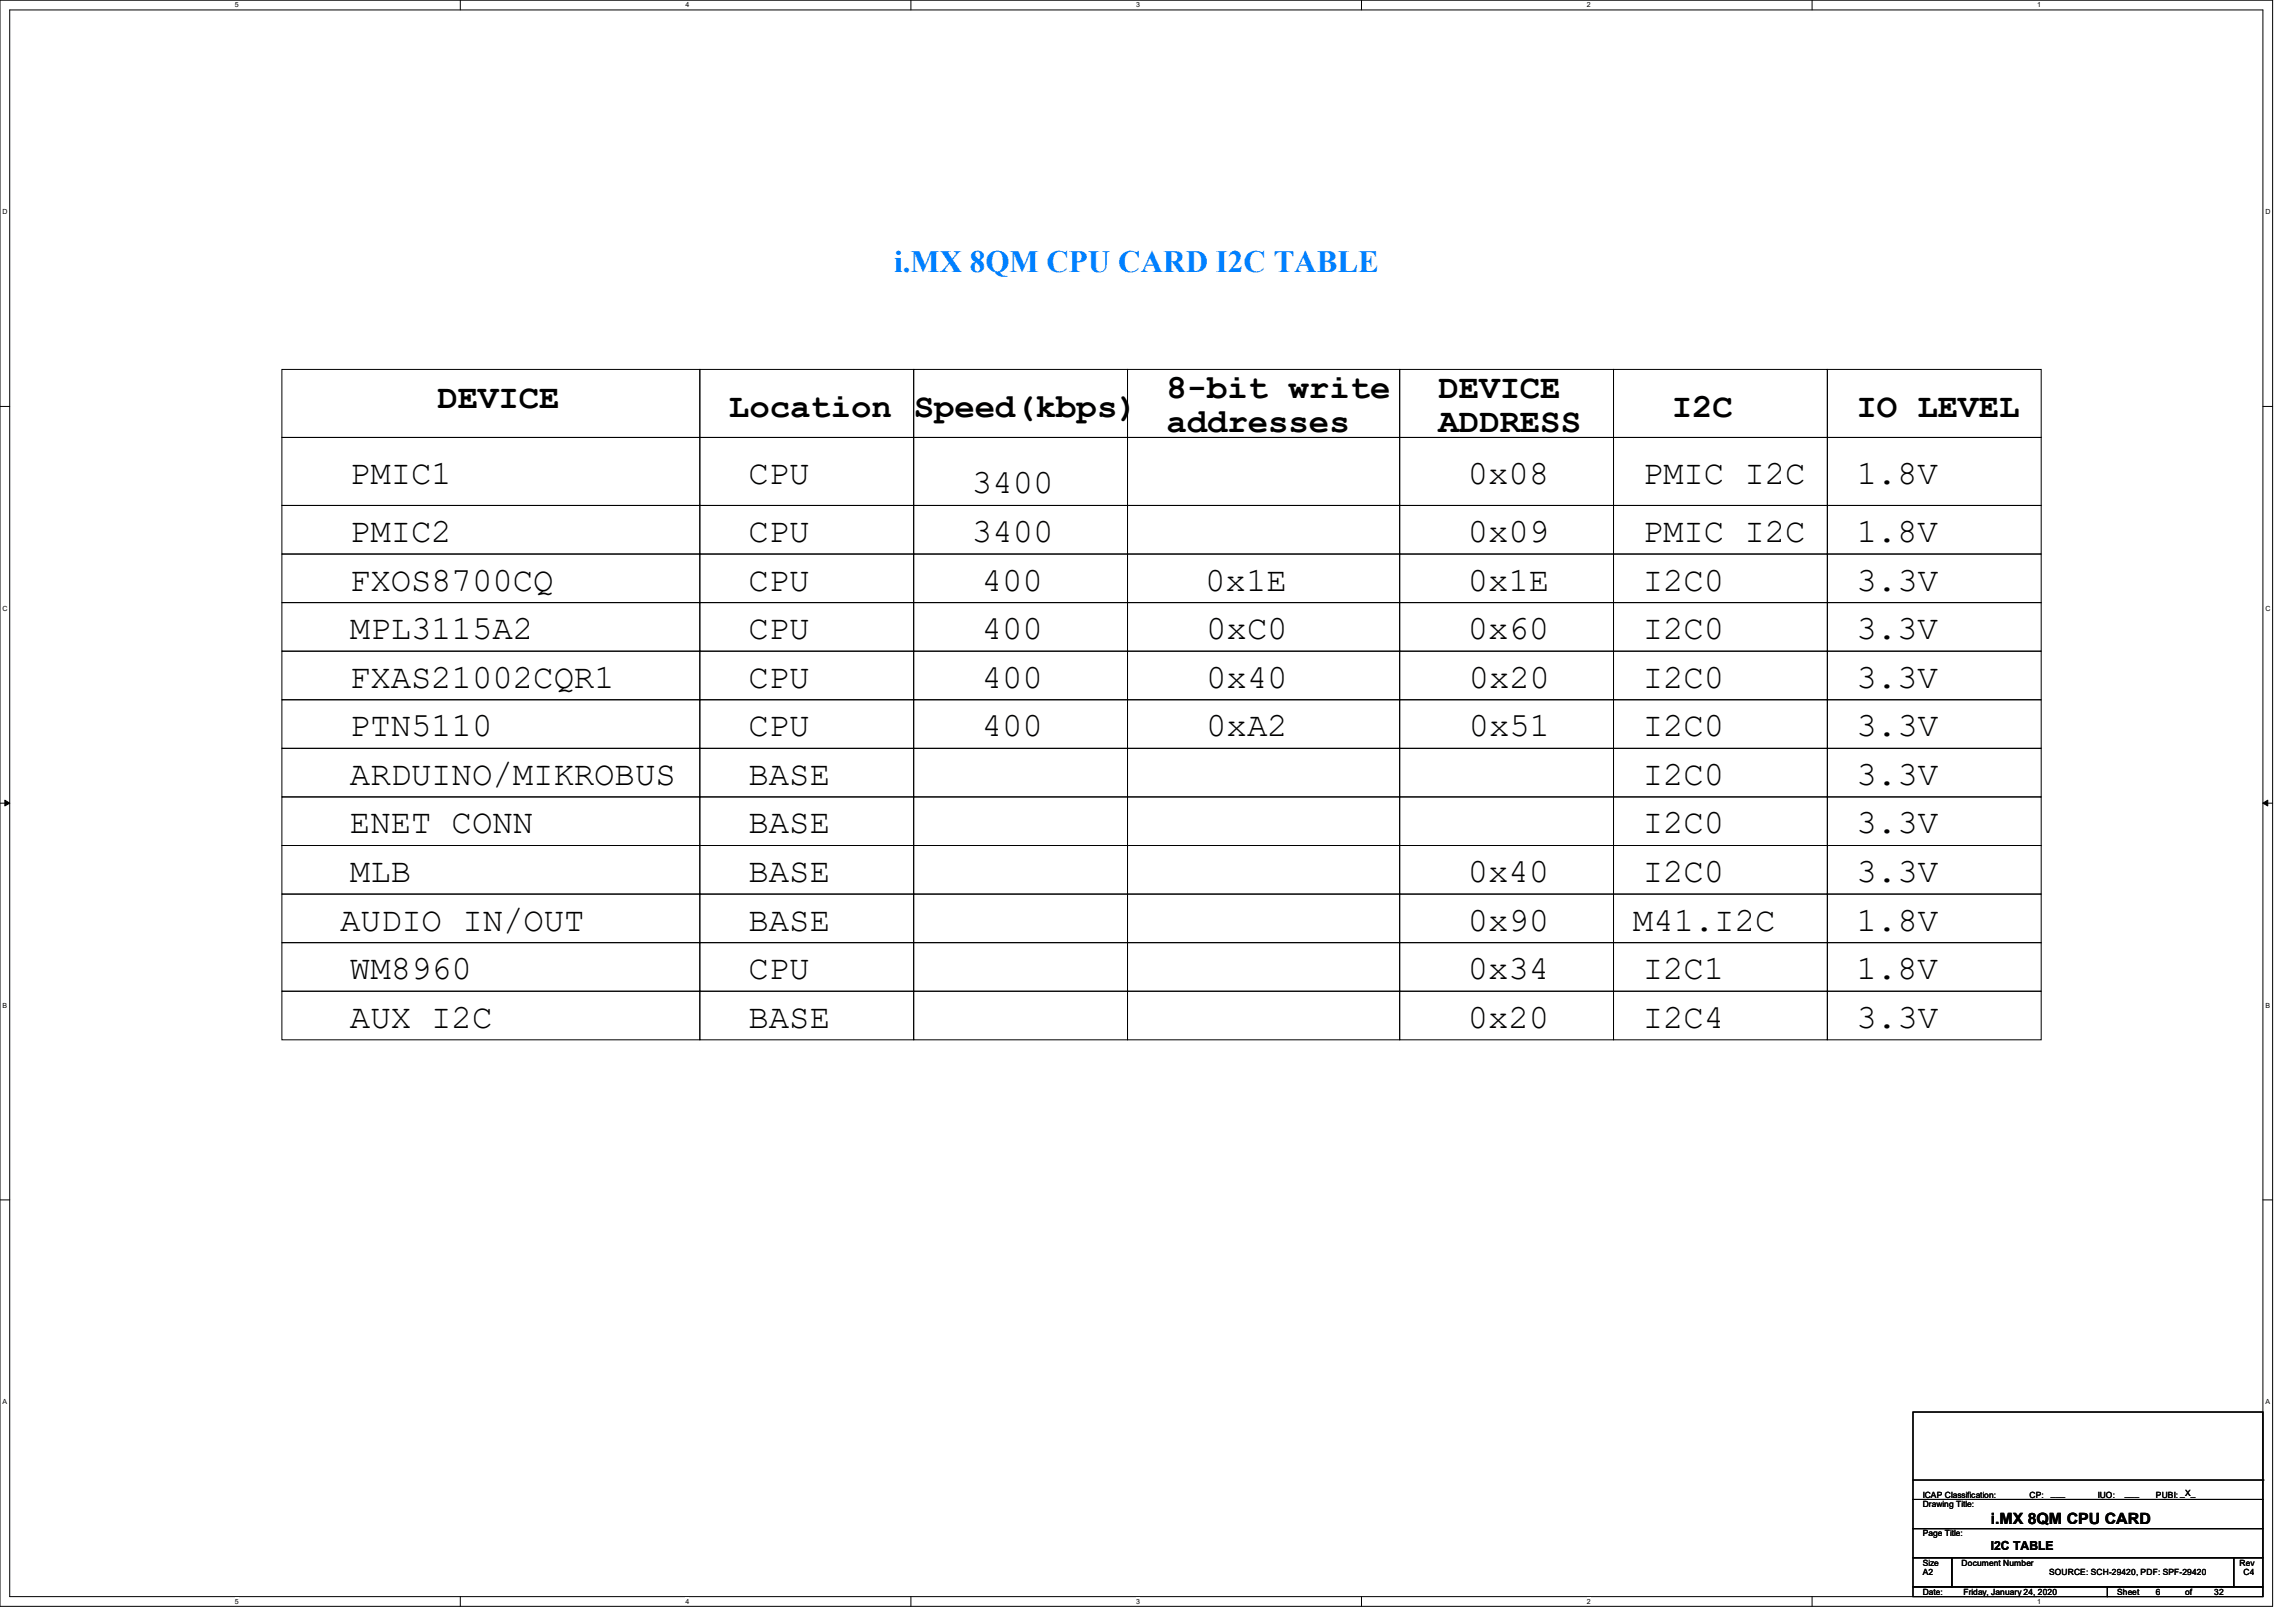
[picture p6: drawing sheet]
<svg xmlns="http://www.w3.org/2000/svg" width="420mm" height="297mm" viewBox="0 0 420 297" stroke-linecap="round" stroke-linejoin="round" font-family="sans-serif">
<defs><g id="words">
<g font-size="6.2">
<text x="80" y="74.6">DEVICE</text>
<text x="133.3" y="76.4">Location</text>
<text x="167.1" y="76.4">Speed(kbps)</text>
<text x="213.4" y="72.8">8-bit write</text>
<text x="263.1" y="72.8">DEVICE</text>
<text x="305.8" y="76.4">I2C</text>
<text x="339.6" y="76.4">IO LEVEL</text>
<text x="213.4" y="79">addresses</text>
<text x="263.1" y="79">ADDRESS</text>
<text x="64" y="88.5">PMIC1</text>
<text x="136.9" y="88.5">CPU</text>
<text x="268.5" y="88.5">0x08</text>
<text x="300.5" y="88.5">PMIC I2C</text>
<text x="339.6" y="88.5">1.8V</text>
<text x="177.8" y="90.3">3400</text>
<text x="64" y="99.2">PMIC2</text>
<text x="136.9" y="99.2">CPU</text>
<text x="177.8" y="99.2">3400</text>
<text x="268.5" y="99.2">0x09</text>
<text x="300.5" y="99.2">PMIC I2C</text>
<text x="339.6" y="99.2">1.8V</text>
<text x="64" y="108.1">FXOS8700CQ</text>
<text x="136.9" y="108.1">CPU</text>
<text x="179.6" y="108.1">400</text>
<text x="220.5" y="108.1">0x1E</text>
<text x="268.5" y="108.1">0x1E</text>
<text x="300.5" y="108.1">I2C0</text>
<text x="339.6" y="108.1">3.3V</text>
<text x="64" y="117">MPL3115A2</text>
<text x="136.9" y="117">CPU</text>
<text x="179.6" y="117">400</text>
<text x="220.7" y="117">0xC0</text>
<text x="268.5" y="117">0x60</text>
<text x="300.5" y="117">I2C0</text>
<text x="339.6" y="117">3.3V</text>
<text x="64" y="125.9">FXAS21002CQR1</text>
<text x="136.9" y="125.9">CPU</text>
<text x="179.6" y="125.9">400</text>
<text x="220.6" y="125.9">0x40</text>
<text x="268.7" y="125.9">0x20</text>
<text x="300.5" y="125.9">I2C0</text>
<text x="339.6" y="125.9">3.3V</text>
<text x="64" y="134.7">PTN5110</text>
<text x="136.9" y="134.7">CPU</text>
<text x="179.6" y="134.7">400</text>
<text x="220.7" y="134.7">0xA2</text>
<text x="268.7" y="134.7">0x51</text>
<text x="300.5" y="134.7">I2C0</text>
<text x="339.6" y="134.7">3.3V</text>
<text x="64" y="143.6">ARDUINO/MIKROBUS</text>
<text x="136.9" y="143.6">BASE</text>
<text x="300.5" y="143.6">I2C0</text>
<text x="339.6" y="143.6">3.3V</text>
<text x="64" y="152.5">ENET CONN</text>
<text x="136.9" y="152.5">BASE</text>
<text x="300.5" y="152.5">I2C0</text>
<text x="339.6" y="152.5">3.3V</text>
<text x="64" y="161.4">MLB</text>
<text x="136.9" y="161.4">BASE</text>
<text x="268.5" y="161.4">0x40</text>
<text x="300.5" y="161.4">I2C0</text>
<text x="339.6" y="161.4">3.3V</text>
<text x="62.2" y="170.3">AUDIO IN/OUT</text>
<text x="136.9" y="170.3">BASE</text>
<text x="268.5" y="170.3">0x90</text>
<text x="298.7" y="170.3">M41.I2C</text>
<text x="339.6" y="170.3">1.8V</text>
<text x="64" y="179.2">WM8960</text>
<text x="136.9" y="179.2">CPU</text>
<text x="268.5" y="179.2">0x34</text>
<text x="300.5" y="179.2">I2C1</text>
<text x="339.6" y="179.2">1.8V</text>
<text x="64" y="188.1">AUX I2C</text>
<text x="136.9" y="188.1">BASE</text>
<text x="268.5" y="188.1">0x20</text>
<text x="300.5" y="188.1">I2C4</text>
<text x="339.6" y="188.1">3.3V</text>
</g>
<text font-size="5.7" fill="#0080ff" x="163.6" y="49.7">i.MX 8QM CPU CARD I2C TABLE</text>
<text font-size="2.8" x="364.1" y="278.8">i.MX 8QM CPU CARD</text>
<text font-size="2.3" x="364.1" y="283.6">I2C TABLE</text>
<g font-size="1.6">
<text x="351.7" y="275.8">Drawing Title:</text>
<text x="351.7" y="274.1">ICAP Classification:</text>
<text x="371.3" y="274.1">CP:</text>
<text x="375.2" y="273.8">___</text>
<text x="383.7" y="274.1">IUO:</text>
<text x="388.7" y="273.8">___</text>
<text x="394.4" y="274.1">PUBI: _X_</text>
<text x="351.7" y="281.2">Page Title:</text>
<text x="351.7" y="286.5">Size</text>
<text x="358.8" y="286.5">Document Number</text>
<text x="409.7" y="286.5">Rev</text>
<text x="351.7" y="291.8">Date:</text>
<text x="351.7" y="288.3">A2</text>
<text x="359.2" y="291.8">Friday, January 24, 2020</text>
<text x="374.8" y="288.3">SOURCE: SCH-29420, PDF: SPF-29420</text>
<text x="387.3" y="291.8">Sheet</text>
<text x="394.4" y="291.8">6</text>
<text x="399.7" y="291.8">of</text>
<text x="405" y="291.8">32</text>
<text x="410.4" y="288.3">C4</text>
</g>
<g font-size="1.3">
<text x="43" y="1.4">5</text>
<text x="125.4" y="1.4">4</text>
<text x="207.8" y="1.4">3</text>
<text x="290.2" y="1.4">2</text>
<text x="372.7" y="1.4">1</text>
<text x=".5" y="39.2">D</text>
<text x="414.4" y="39.2">D</text>
<text x=".5" y="111.8">C</text>
<text x="414.4" y="111.8">C</text>
<text x=".5" y="184.4">B</text>
<text x="414.4" y="184.4">B</text>
<text x=".5" y="257">A</text>
<text x="414.4" y="257">A</text>
<text x="43" y="293.5">5</text>
<text x="125.4" y="293.5">4</text>
<text x="207.8" y="293.5">3</text>
<text x="290.2" y="293.5">2</text>
<text x="372.7" y="293.5">1</text>
</g>
</g></defs>
<path d="M0 0h415.7v294h-415.7zM1.8 1.8h412.1v290.4h-412.1z" fill="none" stroke="#000" stroke-width=".18"/>
<g fill="#fff">
<path d="M43 .2h.6v1.4h-.6z"/>
<path d="M43 292.4h.6v1.4h-.6z"/>
</g>
<path d="M84.2 0v1.8M84.2 292.2v1.8" fill="none" stroke="#000" stroke-width=".18"/>
<g fill="#fff">
<path d="M125.4 .2h.7v1.4h-.7z"/>
<path d="M125.4 292.4h.7v1.4h-.7z"/>
</g>
<path d="M166.6 0v1.8M166.6 292.2v1.8" fill="none" stroke="#000" stroke-width=".18"/>
<g fill="#fff">
<path d="M207.8 .2h.7v1.4h-.7z"/>
<path d="M207.8 292.4h.7v1.4h-.7z"/>
</g>
<path d="M249 0v1.8M249 292.2v1.8" fill="none" stroke="#000" stroke-width=".18"/>
<g fill="#fff">
<path d="M290.2 .2h.7v1.4h-.7z"/>
<path d="M290.2 292.4h.7v1.4h-.7z"/>
</g>
<path d="M331.5 0v1.8M331.5 292.2v1.8" fill="none" stroke="#000" stroke-width=".18"/>
<g fill="#fff">
<path d="M372.7 .2h.6v1.4h-.6z"/>
<path d="M372.7 292.4h.6v1.4h-.6z"/>
<path d="M.5 38.1h.9v1.4h-.9z"/>
<path d="M414.4 38.1h.9v1.4h-.9z"/>
<path d="M.5 110.7h.9v1.4h-.9z"/>
<path d="M414.4 110.7h.9v1.4h-.9z"/>
</g>
<path d="M0 74.4h1.8M413.9 74.4h1.8" fill="none" stroke="#000" stroke-width=".18"/>
<g fill="#fff">
<path d="M.5 183.3h.8v1.4h-.8z"/>
<path d="M414.4 183.3h.8v1.4h-.8z"/>
</g>
<path d="M0 147h1.8M413.9 147h1.8" fill="none" stroke="#000" stroke-width=".18"/>
<path d="M.9 146.4l.9 .6-.9 .5zM413.9 147l.9-.6v1.1z" fill="#000" stroke="#000" stroke-width=".18"/>
<g fill="#fff">
<path d="M.5 255.9h.8v1.4h-.8z"/>
<path d="M414.4 255.9h.8v1.4h-.8z"/>
</g>
<g fill="none" stroke="#000" stroke-width=".18">
<path d="M51.6 67.6h76.4v12.5h-76.4zM128 67.6h39.1v12.5h-39.1zM167.1 67.6h39.1v12.5h-39.1zM206.2 67.6h49.8v12.5h-49.8zM256 67.6h39.1v12.5h-39.1zM295.1 67.6h39.2v12.5h-39.2zM334.3 67.6h39.1v12.5h-39.1zM51.6 80.1h76.4v12.4h-76.4zM51.6 92.5h76.4v8.9h-76.4zM128 80.1h39.1v12.4h-39.1zM128 92.5h39.1v8.9h-39.1zM167.1 80.1h39.1v12.4h-39.1z"/>
<path d="M167.1 92.5h39.1v8.9h-39.1zM206.2 80.1h49.8v12.4h-49.8zM206.2 92.5h49.8v8.9h-49.8zM256 80.1h39.1v12.4h-39.1zM256 92.5h39.1v8.9h-39.1zM295.1 80.1h39.2v12.4h-39.2zM295.1 92.5h39.2v8.9h-39.2zM334.3 80.1h39.1v12.4h-39.1zM334.3 92.5h39.1v8.9h-39.1zM51.6 101.4h76.4v8.9h-76.4zM51.6 110.3h76.4v8.9h-76.4zM51.6 119.2h76.4v8.9h-76.4z"/>
<path d="M128 101.4h39.1v8.9h-39.1zM128 110.3h39.1v8.9h-39.1zM128 119.2h39.1v8.9h-39.1zM167.1 101.4h39.1v8.9h-39.1zM167.1 110.3h39.1v8.9h-39.1zM167.1 119.2h39.1v8.9h-39.1zM206.2 101.4h49.8v8.9h-49.8zM206.2 110.3h49.8v8.9h-49.8zM206.2 119.2h49.8v8.9h-49.8zM256 101.4h39.1v8.9h-39.1zM256 110.3h39.1v8.9h-39.1zM256 119.2h39.1v8.9h-39.1z"/>
<path d="M295.1 101.4h39.2v8.9h-39.2zM295.1 110.3h39.2v8.9h-39.2zM295.1 119.2h39.2v8.9h-39.2zM334.3 101.4h39.1v8.9h-39.1zM334.3 110.3h39.1v8.9h-39.1zM334.3 119.2h39.1v8.9h-39.1zM51.6 128.1h76.4v8.8h-76.4zM51.6 136.9h76.4v8.9h-76.4zM128 128.1h39.1v8.8h-39.1zM128 136.9h39.1v8.9h-39.1zM167.1 128.1h39.1v8.8h-39.1zM167.1 136.9h39.1v8.9h-39.1z"/>
<path d="M206.2 128.1h49.8v8.8h-49.8zM206.2 136.9h49.8v8.9h-49.8zM256 128.1h39.1v8.8h-39.1zM256 136.9h39.1v8.9h-39.1zM295.1 128.1h39.2v8.8h-39.2zM295.1 136.9h39.2v8.9h-39.2zM334.3 128.1h39.1v8.8h-39.1zM334.3 136.9h39.1v8.9h-39.1zM51.6 145.8h76.4v8.9h-76.4zM51.6 154.7h76.4v8.9h-76.4zM128 154.7h39.1v8.9h-39.1zM128 145.8h39.1v8.9h-39.1z"/>
<path d="M167.1 154.7h39.1v8.9h-39.1zM167.1 145.8h39.1v8.9h-39.1zM206.2 145.8h49.8v8.9h-49.8zM206.2 154.7h49.8v8.9h-49.8zM256 154.7h39.1v8.9h-39.1zM256 145.8h39.1v8.9h-39.1zM295.1 154.7h39.2v8.9h-39.2zM295.1 145.8h39.2v8.9h-39.2zM334.3 154.7h39.1v8.9h-39.1zM334.3 145.8h39.1v8.9h-39.1zM51.6 172.5h76.4v8.9h-76.4zM51.6 163.6h76.4v8.9h-76.4z"/>
<path d="M128 163.6h39.1v8.9h-39.1zM128 172.5h39.1v8.9h-39.1zM167.1 163.6h39.1v8.9h-39.1zM167.1 172.5h39.1v8.9h-39.1zM206.2 172.5h49.8v8.9h-49.8zM206.2 163.6h49.8v8.9h-49.8zM256 163.6h39.1v8.9h-39.1zM256 172.5h39.1v8.9h-39.1zM295.1 163.6h39.2v8.9h-39.2zM295.1 172.5h39.2v8.9h-39.2zM334.3 172.5h39.1v8.9h-39.1zM334.3 163.6h39.1v8.9h-39.1z"/>
<path d="M51.6 181.4h76.4v8.9h-76.4zM128 181.4h39.1v8.9h-39.1zM167.1 181.4h39.1v8.9h-39.1zM206.2 181.4h49.8v8.9h-49.8zM256 181.4h39.1v8.9h-39.1zM295.1 181.4h39.2v8.9h-39.2zM334.3 181.4h39.1v8.9h-39.1zM0 219.6h1.8M413.9 219.6h1.8M349.9 258.4h64v16h-64zM349.9 274.4h64v5.3h-64zM349.9 279.7h64v5.4h-64z"/>
<path d="M349.9 270.8h64M413.9 270.8h.1M349.9 285.1h7.1v5.3h-7.1zM349.9 290.4h35.6v1.8h-35.6zM357 285.1h51.6v5.3h-51.6zM385.5 290.4h28.4v1.8h-28.4zM408.6 285.1h5.3v5.3h-5.3z"/>
</g>
<use href="#words"/>
</svg>
